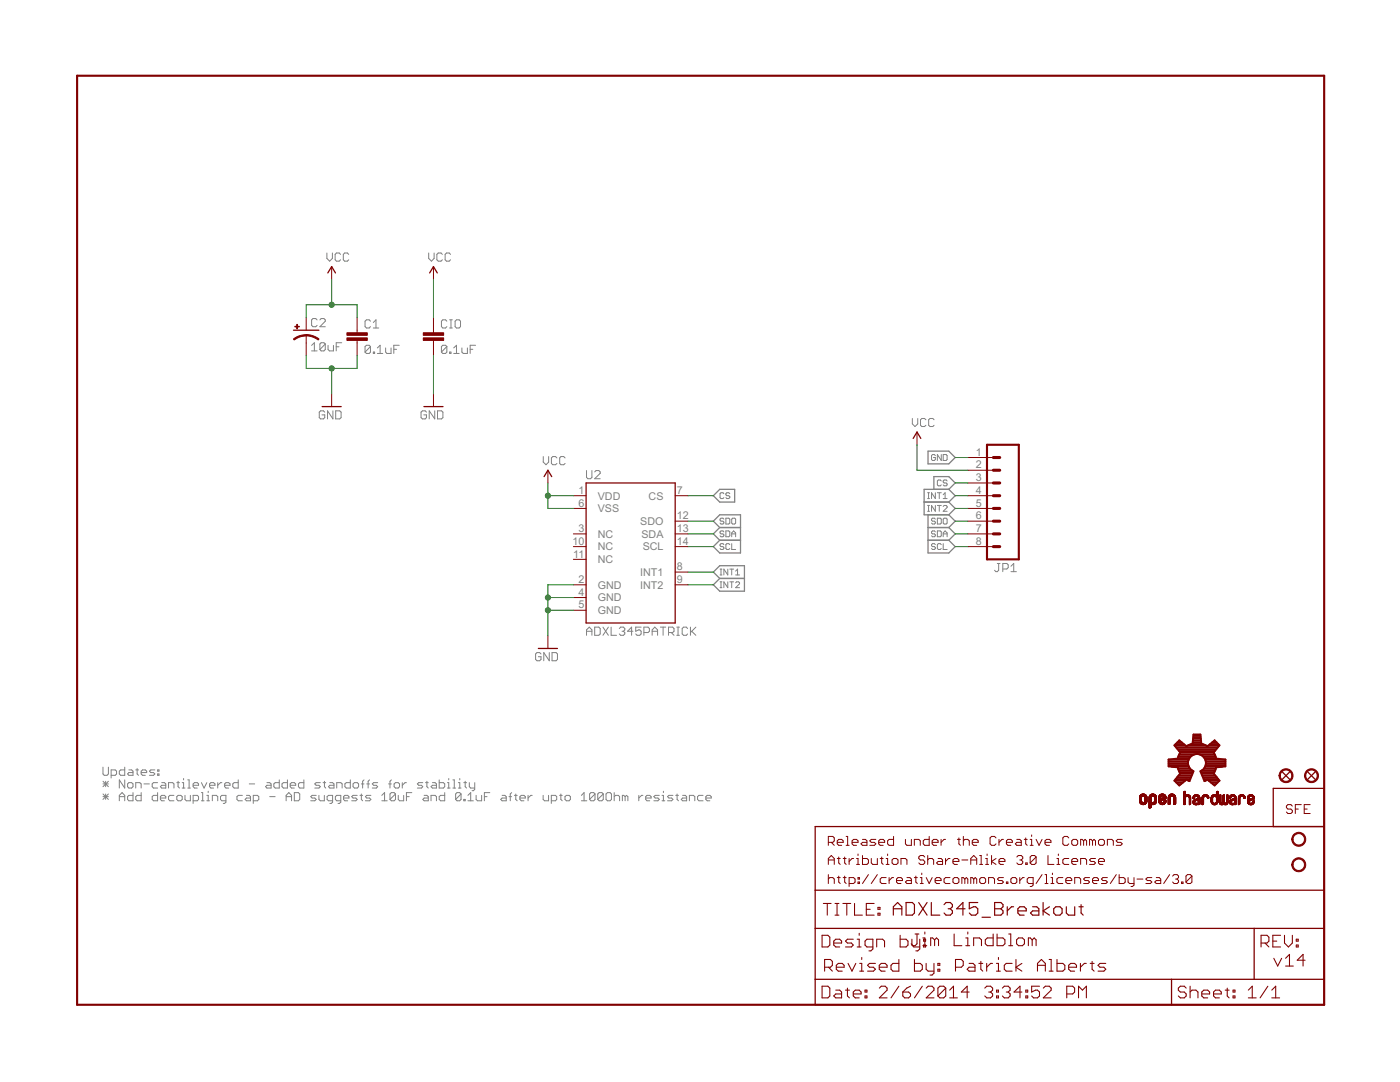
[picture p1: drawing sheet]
<svg xmlns="http://www.w3.org/2000/svg" width="279mm" height="216mm" viewBox="0 0 279 216" stroke-linecap="round" stroke-linejoin="round" font-family="sans-serif">
<defs><g id="words">
<g font-size="2.4" fill="#808080">
<text x="194.7" y="90.9">1</text>
<text x="194.7" y="93.5">2</text>
<text x="115.4" y="98.6">1</text>
<text x="115.4" y="101.1">6</text>
<text x="119.3" y="99.7">VDD</text>
<text x="129.5" y="99.7">CS</text>
<text x="135.1" y="98.6">7</text>
<text x="194.7" y="96">3</text>
<text x="194.7" y="98.6">4</text>
<text x="194.7" y="101.1">5</text>
<text x="115.4" y="106.2">3</text>
<text x="119.3" y="107.3">NC</text>
<text x="119.3" y="102.2">VSS</text>
<text x="127.8" y="104.8">SDO</text>
<text x="128" y="107.3">SDA</text>
<text x="135.1" y="103.6">12</text>
<text x="135.1" y="106.2">13</text>
<text x="194.7" y="103.6">6</text>
<text x="194.7" y="106.2">7</text>
<text x="114.2" y="108.7">10</text>
<text x="114.4" y="111.3">11</text>
<text x="119.3" y="112.4">NC</text>
<text x="119.3" y="109.8">NC</text>
<text x="128.3" y="109.8">SCL</text>
<text x="135.1" y="113.8">8</text>
<text x="135.1" y="108.7">14</text>
<text x="194.7" y="108.7">8</text>
<text x="115.4" y="118.9">4</text>
<text x="115.4" y="116.3">2</text>
<text x="119.3" y="120">GND</text>
<text x="119.3" y="117.4">GND</text>
<text x="127.8" y="114.9">INT1</text>
<text x="127.8" y="117.4">INT2</text>
<text x="135.1" y="116.3">9</text>
<text x="115.4" y="121.4">5</text>
<text x="119.3" y="122.5">GND</text>
</g>
</g></defs>
<g fill="none" stroke="#808080" stroke-width=".2">
<path d="M65.2 50.5v1.1l.6 .5 .5-.5v-1.1M68 50.8l-.3-.3h-.6l-.2 .3v1l.2 .3h.6l.3-.3M69.6 50.8l-.3-.3h-.5l-.3 .3v1l.3 .3h.5l.3-.3M85.6 50.5v1.1l.5 .5 .5-.5v-1.1M88.3 50.8l-.3-.3h-.5l-.3 .3v1l.3 .3h.5l.3-.3M89.9 50.8l-.3-.3h-.5l-.3 .3v1l.3 .3h.5l.3-.3M62.2 68.9l.5-.5v1.6M62.2 70h1.1M63.3 63.8l-.3-.2h-.5l-.3 .2v1.1l.3 .3h.5l.3-.3M63.8 63.8l.3-.2h.5l.3 .2v.3l-1.1 1.1h1.1M64.9 68.6v1.1l-.3 .3h-.5l-.3-.3M64.9 68.6l-.3-.2h-.5l-.3 .2v1.1"/>
<path d="M64.9 68.6l-1.1 1.1M65.5 68.9v.8l.2 .3h.8v-1.1M67.1 69.2h.5M68.2 68.4h-1.1v1.6M73.9 64.1l-.2-.3h-.6l-.2 .3v1.1l.2 .2h.6l.2-.2M73.9 69.2l-.2-.3h-.6l-.2 .3v1.1M73.9 69.2v1.1l-.2 .2h-.6l-.2-.2M73.9 69.2l-1 1.1M74.5 70.3h.3v.2h-.3zM74.5 65.4h1.1M74.5 64.3l.5-.5v1.6M75.3 70.5h1.1"/>
<path d="M75.3 69.4l.6-.5v1.6M77 69.4v.9l.2 .2h.8v-1.1M78.6 69.7h.5M79.7 68.9h-1.1v1.6M89.2 69.2l-.3-.3h-.5l-.3 .3v1.1M89.2 69.2v1.1l-.3 .2h-.5l-.3-.2M89.2 64.1l-.3-.3h-.5l-.3 .3v1.1l.3 .2h.5l.3-.2M89.2 69.2l-1.1 1.1M89.7 70.3h.3v.2h-.3zM89.7 63.8h.6M89.7 65.4h.6M90 63.8v1.6"/>
<path d="M90.6 70.5h1M90.6 69.4l.5-.5v1.6M91.1 63.8h.5l.3 .3v1.1l-.3 .2h-.5l-.3-.2v-1.1zM92.2 69.4v.9l.3 .2h.8v-1.1M93.8 69.7h.6M94.9 68.9h-1.1v1.6M64.8 82.2l-.3-.2h-.5l-.3 .2v1.1l.3 .3h.5l.3-.3v-.5h-.5M66.4 82v1.6l-1-1.6v1.6M67 82h.8l.3 .2v1.1l-.3 .3h-.8zM85.1 82.2l-.2-.2h-.6l-.3 .2v1.1l.3 .3h.6l.2-.3v-.5h-.5M86.8 82v1.6l-1.1-1.6v1.6M87.3 82h.8l.3 .2v1.1l-.3 .3h-.8z"/>
<path d="M108.4 91.1v1.1l.6 .5 .5-.5v-1.1M111.1 91.4l-.2-.3h-.6l-.3 .3v1.1l.3 .2h.6l.2-.2M112.8 91.4l-.3-.3h-.5l-.3 .3v1.1l.3 .2h.5l.3-.2M117.1 93.9v1.3l.2 .3h.6l.2-.3v-1.3M118.7 94.2l.3-.3h.5l.3 .3v.2l-1.1 1.1h1.1M144.5 98.5l-.2-.2h-.4l-.2 .2v.8l.2 .2h.4l.2-.2M145.6 98.5l-.2-.2h-.3l-.2 .2 .2 .4h.3l.2 .2-.2 .4h-.3l-.2-.2M182.1 83.5v1.1l.5 .5 .6-.5v-1.1M184.8 83.8l-.3-.3h-.5l-.3 .3v1.1l.3 .2h.5l.3-.2M185.1 98.3h.4M185.1 99.5h.4M185.3 98.3v1.2"/>
<path d="M186.4 83.8l-.2-.3h-.6l-.3 .3v1.1l.3 .2h.6l.2-.2M186.7 90.9l-.2-.2h-.4l-.2 .2v.8l.2 .2h.4l.2-.2v-.4h-.4M186.7 98.3v1.2l-.8-1.2v1.2M187.1 98.3h.8M187.5 98.3v1.2M187.9 90.7v1.2l-.8-1.2v1.2M187.9 96l-.3-.2h-.3l-.2 .2v.8l.2 .1h.3l.3-.1M188.2 90.7h.6l.2 .2v.8l-.2 .2h-.6zM188.2 99.5h.8M188.2 98.7l.4-.4v1.2M189 96l-.2-.2h-.4l-.2 .2 .2 .4h.4l.2 .2-.2 .3h-.4l-.2-.1M143.7 113.6h.4"/>
<path d="M143.7 117.3h.4M143.7 116.1h.4M143.7 114.7h.4M143.9 113.6v1.1M143.9 116.1v1.2M144.5 103.6l-.2-.2h-.4l-.2 .2 .2 .4h.4l.2 .2-.2 .4h-.4l-.2-.2M144.5 106.1l-.2-.2h-.4l-.2 .2 .2 .4h.4l.2 .2-.2 .4h-.4l-.2-.2M144.5 108.7l-.2-.2h-.4l-.2 .2 .2 .4h.4l.2 .2-.2 .3h-.4l-.2-.1M144.9 103.4h.5l.2 .2v.8l-.2 .2h-.5zM144.9 105.9h.5l.2 .2v.8l-.2 .2h-.5zM145.2 113.6v1.1l-.7-1.1v1.1M145.2 116.1v1.2l-.7-1.2v1.2"/>
<path d="M145.6 113.6h.8M145.6 108.7l-.2-.2h-.3l-.2 .2v.8l.2 .1h.3l.2-.1M145.6 116.1h.8M146 103.6l.2-.2h.4l.2 .2v.8l-.2 .2h-.4l-.2-.2zM146 108.5v1.1h.8M146 107.1v-.8l.4-.4 .4 .4v.8M146 113.6v1.1M146 116.1v1.2M146 106.5h.8M146.8 116.3l.2-.2h.4l.2 .2v.2l-.8 .8h.8M146.8 114.7h.8M146.8 114l.4-.4v1.1"/>
<path d="M185.1 102h.4M185.1 100.9h.4M185.3 100.9v1.1M186.7 103.6l-.2-.2h-.4l-.2 .2 .2 .4h.4l.2 .2-.2 .4h-.4l-.2-.2M186.7 100.9v1.1l-.8-1.1v1.1M186.7 106.1l-.2-.2h-.4l-.2 .2 .2 .4h.4l.2 .2-.2 .4h-.4l-.2-.2M186.7 108.7l-.2-.2h-.4l-.2 .2 .2 .4h.4l.2 .2-.2 .3h-.4l-.2-.1M187.1 103.4h.5l.3 .2v.8l-.3 .2h-.5zM187.1 105.9h.5l.3 .2v.8l-.3 .2h-.5zM187.1 100.9h.8M187.5 100.9v1.1M187.9 108.7l-.3-.2h-.3l-.2 .2v.8l.2 .1h.3l.3-.1"/>
<path d="M188.2 107.1v-.8l.4-.4 .4 .4v.8M188.2 108.5v1.1h.8M188.2 101l.2-.1h.4l.2 .1v.3l-.8 .7h.8M188.2 106.5h.8M188.4 103.4h.4l.2 .2v.8l-.2 .2h-.4l-.2-.2v-.8zM199 112.4h.6M199.3 112.4v1.4l-.3 .3h-.2l-.3-.3M200.1 113.5h.8l.3-.2v-.6l-.3-.3h-.8v1.7M201.8 114.1h1M201.8 113l.5-.6v1.7M108 130.5l-.3-.3h-.5l-.3 .3v1.1l.3 .2h.5l.3-.2v-.6h-.6M109.6 130.2v1.6l-1.1-1.6v1.6"/>
<path d="M110.2 130.2h.8l.3 .3v1.1l-.3 .2h-.8zM117.1 126.8v-1.1l.5-.6 .5 .6v1.1M117.1 126h1M118.7 125.1h.8l.3 .3v1.1l-.3 .3h-.8zM120.3 125.1l1.1 1.7M121.4 125.1l-1.1 1.7M122 125.1v1.7h1M123.6 125.4l.3-.3h.5l.3 .3v.3l-.3 .3M124.1 126h.3M124.4 126l.3 .2v.3l-.3 .3h-.5l-.3-.3M126.3 126h-1.1l.8-.9v1.7M128 125.1h-1.1v.9l.5-.3h.3l.3 .3v.5l-.3 .3h-.6l-.2-.3"/>
<path d="M128.5 126.2h.8l.3-.2v-.6l-.3-.3h-.8v1.7M130.2 126h1M130.2 126.8v-1.1l.5-.6 .5 .6v1.1M131.8 125.1h1.1M132.3 125.1v1.7M133.4 126.2h.8l.3-.2v-.6l-.3-.3h-.8v1.7M134 126.2l.5 .6M135.1 126.8h.5M135.1 125.1h.5M135.3 125.1v1.7M137.2 125.4l-.2-.3h-.6l-.3 .3v1.1l.3 .3h.6l.2-.3M137.8 125.1v1.7"/>
<path d="M138 126l.9 .8M138.9 125.1l-1.1 1.1M20.6 153.1v1.3l.2 .3h.6l.2-.3v-1.3M20.6 155.9l1 1.1M20.6 156.4h1M20.6 158.4l1 1.1M20.6 159h1M21.1 155.9v1.1M21.1 158.4v1.1M21.6 155.9l-1 1.1M21.6 158.4l-1 1.1M22.2 154.7h.8l.3-.3v-.5l-.3-.3h-.8v1.6"/>
<path d="M23.8 159.8v-1.1l.6-.5 .5 .5v1.1M23.8 159h1.1M24.9 153.1v1.6h-.8l-.3-.3v-.5l.3-.3h.8M24.9 155.6v1.6l-1.1-1.6v1.6M25.5 156.4l.2-.2h.6l.2 .2v.6l-.2 .2h-.6l-.2-.2zM25.7 153.6h.6l.2 .3v.8h-.8l-.2-.3 .2-.2h.8M26.5 158.2v1.6h-.8l-.2-.3v-.5l.2-.3h.8M27.1 153.6h.5M27.1 157.2v-1h.8l.3 .2v.8M27.4 153.4v1l.2 .3M28.2 154.2h1.1v-.3l-.3-.3h-.6l-.2 .3v.5l.2 .3h.6M28.2 158.2v1.6h-.8l-.3-.3v-.5l.3-.3h.8"/>
<path d="M28.7 156.4h1.1M30.9 153.6h-.8l-.3 .3 .3 .3h.5l.3 .2-.3 .3h-.8M31.5 154.4h.2v.3h-.2zM31.5 153.6h.2v.3h-.2zM31.5 158.2v1.6h-.9l-.2-.3v-.5l.2-.3h.9M31.5 156.2h-.9l-.2 .2v.6l.2 .2h.9M32 159.2h1.1v-.2l-.3-.3h-.5l-.3 .3v.5l.3 .3h.5M32.3 156.2h.5l.3 .2v.8h-.8l-.3-.2 .3-.3h.8M33.6 157.2v-1h.9l.2 .2v.8M34.7 158.7h-.8l-.3 .3v.5l.3 .3h.8M35.3 156.2h.5M35.3 159l.2-.3h.6l.3 .3v.5l-.3 .3h-.6l-.2-.3z"/>
<path d="M35.5 155.9v1.1l.3 .2M36.4 157.2h.5M36.4 156.2h.2v1M36.6 155.3v.3M36.9 158.7v.8l.3 .3h.8v-1.1M37.5 157.2h.5M37.5 155.6h.2v1.6M38.5 156.7h1.1v-.3l-.2-.2h-.6l-.3 .2v.6l.3 .2h.6M38.5 159.8h.9l.2-.3v-.5l-.2-.3h-.9v1.6M40.2 156.2l.5 1 .6-1M40.2 159.8h.5M40.2 158.2h.2v1.6"/>
<path d="M41.3 159.8h.5M41.3 158.7h.3v1.1M41.6 157.9v.3M41.8 156.7h1.1v-.3l-.3-.2h-.5l-.3 .2v.6l.3 .2h.5M42.4 159.8v-1.1h.8l.3 .3v.8M43.5 156.2v1M44.3 156.2h-.3l-.5 .5M44.8 156.7h1.1v-.3l-.3-.2h-.5l-.3 .2v.6l.3 .2h.5M45.1 159.8h-.8l-.3-.3v-.5l.3-.3h.8v1.4l-.3 .2h-.2M47.5 155.6v1.6h-.8l-.2-.2v-.6l.2-.2h.8M48.4 158.7h-.8l-.3 .3v.5l.3 .3h.8M49.2 158.7h.5l.3 .3v.8h-.8l-.3-.3 .3-.3h.8"/>
<path d="M49.7 156.4h1.1M50.5 159.8h.9l.2-.3v-.5l-.2-.3h-.9v1.6M53.3 156.2h.5l.3 .2v.8h-.8l-.3-.2 .3-.3h.8M53.8 159h1.1M55.7 155.6v1.6h-.8l-.2-.2v-.6l.2-.2h.8M57.1 159h1.1M57.1 159.8v-1.1l.5-.5 .6 .5v1.1M57.4 155.6v1.6h-.8l-.3-.2v-.6l.3-.2h.8M57.9 156.7h1.1v-.3l-.3-.2h-.5l-.3 .2v.6l.3 .2h.5M58.7 158.2h.8l.3 .2v1.1l-.3 .3h-.8zM60.6 155.6v1.6h-.8l-.2-.2v-.6l.2-.2h.8M63.1 158.7h-.8l-.3 .3 .3 .2h.5l.3 .3-.3 .3h-.8"/>
<path d="M63.6 158.7v.8l.3 .3h.8v-1.1M63.9 156.2h-.8l-.3 .2 .3 .3h.5l.3 .3-.3 .2h-.8M64.5 156.2h.5M64.7 155.9v1.1l.3 .2M65.8 156.2h.6l.3 .2v.8h-.9l-.2-.2 .2-.3h.9M66.4 159.8h-.8l-.3-.3v-.5l.3-.3h.8v1.4l-.3 .2h-.3M67.2 157.2v-1h.8l.3 .2v.8M68 159.8h-.8l-.3-.3v-.5l.3-.3h.8v1.4l-.3 .2h-.2M68.6 159.2h1v-.2l-.2-.3h-.6l-.2 .3v.5l.2 .3h.6M69.9 155.6v1.6h-.8l-.3-.2v-.6l.3-.2h.8M70.5 156.4l.2-.2h.6l.3 .2v.6l-.3 .2h-.6l-.2-.2zM71.3 158.7h-.8l-.3 .3 .3 .2h.5l.3 .3-.3 .3h-.8"/>
<path d="M71.8 158.7h.6M72.1 156.4h.5M72.1 158.4v1.1l.3 .3M72.6 155.6l-.2 .3v1.3M73.2 156.4h.5M73.7 155.6l-.2 .3v1.3M74 158.7h-.8l-.3 .3 .3 .2h.5l.3 .3-.3 .3h-.8M75.4 156.2h-.8l-.3 .2 .3 .3h.5l.3 .3-.3 .2h-.8M76.2 159.8h1.1M76.2 158.7l.6-.5v1.6M77.6 156.4h.5M78.1 155.6l-.3 .3v1.3"/>
<path d="M78.7 156.4l.2-.2h.6l.2 .2v.6l-.2 .2h-.6l-.2-.2zM78.9 158.4l-.2-.2h-.6l-.3 .2v1.1M78.9 158.4v1.1l-.2 .3h-.6l-.3-.3M78.9 158.4l-1.1 1.1M79.5 158.7v.8l.2 .3h.9v-1.1M80.3 156.2v1M81.1 156.2h-.3l-.5 .5M81.1 159h.6M82.2 158.2h-1.1v1.6M84.4 156.2h-.8l-.3 .2 .3 .3h.5l.3 .3-.3 .2h-.8M84.6 158.7h.6l.3 .3v.8h-.9l-.2-.3 .2-.3h.9M84.9 156.2h.6"/>
<path d="M85.2 155.9v1.1l.3 .2M86 159.8v-1.1h.8l.3 .3v.8M86.3 156.2h.5l.3 .2v.8h-.8l-.3-.2 .3-.3h.8M87.7 155.6v1.6h.8l.3-.2v-.6l-.3-.2h-.8M88.8 158.2v1.6h-.9l-.2-.3v-.5l.2-.3h.9M89.3 157.2h.5M89.3 156.2h.3v1M89.6 155.3v.3M90.4 157.2h.5M90.4 155.6h.3v1.6M91.5 157.2h.5M91.5 156.2h.3v1"/>
<path d="M91.8 155.3v.3M92 158.4v1.1l-.3 .3h-.5l-.3-.3M92 158.4l-.3-.2h-.5l-.3 .2v1.1M92 158.4l-1.1 1.1M92.6 156.2h.5M92.6 159.5h.2v.3h-.2zM92.8 155.9v1.1l.3 .2M93.4 159.8h1.1M93.4 158.7l.5-.5v1.6M93.7 156.2v.8l.2 .2h.8M94.7 156.2v1.3l-.2 .3h-.3M95 158.7v.8l.3 .3h.8v-1.1"/>
<path d="M96.7 159h.5M97.7 158.2h-1v1.6M100.2 158.7h.6l.2 .3v.8h-.8l-.3-.3 .3-.3h.8M101.6 159h.5M102.1 158.2l-.3 .2v1.4M102.7 158.7h.5M102.9 158.4v1.1l.3 .3M103.8 159.2h1v-.2l-.2-.3h-.6l-.2 .3v.5l.2 .3h.6M105.4 158.7v1.1M106.2 158.7h-.3l-.5 .5M108.4 158.7v.8l.3 .3h.8v-1.1M110 159.8h.8l.3-.3v-.5l-.3-.3h-.8v1.6"/>
<path d="M111.7 158.7h.5M111.9 158.4v1.1l.3 .3M112.8 159l.2-.3h.6l.2 .3v.5l-.2 .3h-.6l-.2-.3zM116 159.8h1.1M116 158.7l.6-.5v1.6M118.7 158.4v1.1l-.2 .3h-.6l-.2-.3M118.7 158.4l-.2-.2h-.6l-.2 .2v1.1M118.7 158.4l-1 1.1M120.4 158.4v1.1l-.3 .3h-.5l-.3-.3M120.4 158.4l-.3-.2h-.5l-.3 .2v1.1M120.4 158.4l-1.1 1.1M120.9 158.4l.3-.2h.6l.2 .2v1.1l-.2 .3h-.6l-.3-.3z"/>
<path d="M122.6 159l.3-.3h.5l.3 .3v.8M122.6 158.2v1.6M124.8 159l-.3-.3h-.3v1.1M124.8 159v.8M124.8 159l.2-.3 .3 .3v.8M127.5 158.7v1.1M128.3 158.7h-.3l-.5 .5M128.9 159.2h1v-.2l-.2-.3h-.6l-.2 .3v.5l.2 .3h.6M131.6 158.7h-.8l-.3 .3 .3 .2h.5l.3 .3-.3 .3h-.8M132.1 159.8h.6M132.1 158.7h.3v1.1M132.4 157.9v.3"/>
<path d="M134.3 158.7h-.8l-.3 .3 .3 .2h.5l.3 .3-.3 .3h-.8M134.9 158.7h.5M135.1 158.4v1.1l.3 .3M136.2 158.7h.6l.2 .3v.8h-.8l-.2-.3 .2-.3h.8M137.6 159.8v-1.1h.8l.3 .3v.8M140.3 158.7h-.8l-.3 .3v.5l.3 .3h.8M140.9 159.2h1v-.2l-.2-.3h-.6l-.2 .3v.5l.2 .3h.6"/>
</g>
<g fill="none" stroke="#808080" stroke-width=".25">
<path d="M142.4 98.9l1.2-1.3h3v2.6h-3zM185.2 90h4.2l1.2 1.3-1.2 1.3h-4.2zM186.4 97.6v-2.5h3l1.2 1.3-1.2 1.2M189.4 97.6h-5v5.1h5M189.4 97.6l1.2 1.3-1.2 1.3M142.4 114.2l1.2-1.3h5v5.1h-5l-1.2-1.3 1.2-1.3zM143.6 105.3l-1.2-1.3 1.2-1.3h4.2v7.6h-4.2l-1.2-1.2 1.2-1.3M143.6 107.8h4.2M143.6 105.3l-1.2 1.2 1.2 1.3M143.6 105.3h4.2M143.6 115.4h5M184.4 100.2h5"/>
<path d="M185.2 102.7v7.6h4.2l1.2-1.2-1.2-1.3M185.2 107.8h4.2M185.2 105.3h4.2M189.4 105.3l1.2 1.2-1.2 1.3M189.4 102.7l1.2 1.3-1.2 1.3M189.4 100.2l1.2 1.3-1.2 1.2"/>
</g>
<g fill="none" stroke="#800000" stroke-width=".21">
<path d="M164.1 186.6h1.1l.4 .4v1.6l-.4 .4h-1.1zM164.1 196.8h1.1l.4 .4v1.5l-.4 .4h-1.1zM164.3 180.3h1.6M164.6 193h1.1l.4-.4v-.8l-.4-.3h-1.1v2.3M165.1 180.3v2.3M165.4 193l.7 .8M166.4 188.2h1.6v-.4l-.4-.4h-.8l-.4 .4v.8l.4 .4h.8M166.6 180.3h.8M166.6 182.6h.8M166.8 197.6h.8l.4 .4v1.1h-1.2l-.4-.4 .4-.4h1.2M166.9 193h1.6v-.4l-.4-.4h-.8l-.4 .4v.8l.4 .4h.8M167 180.3v2.3"/>
<path d="M168.2 180.3h1.6M168.7 197.6h.8M169 180.3v2.3M169.1 197.2v1.5l.4 .4M169.2 192.2l.8 1.6 .8-1.6M170.3 198.3h1.6v-.3l-.4-.4h-.8l-.4 .4v.7l.4 .4h.8M170.3 187.4h-1.2l-.4 .4 .4 .4h.8l.4 .4-.4 .4h-1.2M170.5 180.3v2.3h1.6M171.1 189h.8M171.1 187.4h.4v1.6M171.5 186.2v.4M171.6 193.8h.8"/>
<path d="M171.6 192.2h.4v1.6M172 191.1v.4M172.6 198.7h.4v.4h-.4zM172.6 197.6h.4v.4h-.4zM172.9 181.4h.8M174.2 189h-1.2l-.4-.4v-.8l.4-.4h1.2v2l-.4 .3h-.4M174.5 180.3h-1.6v2.3h1.6M174.7 192.2h-1.2l-.4 .4 .4 .4h.8l.4 .4-.4 .4h-1.2M175 189v-1.6h1.1l.4 .4v1.2M175.2 182.2h.4v.4h-.4zM175.2 181.1h.4v.3h-.4zM175.5 193h1.5v-.4l-.3-.4h-.8l-.4 .4v.8l.4 .4h.8"/>
<path d="M175.5 197.2l.4-.4h.8l.3 .4v.4l-1.5 1.5h1.5M179.4 191.5v2.3h-1.2l-.4-.4v-.8l.4-.4h1.2M179.4 196.8l-1.6 2.3M179.6 186.6v2.4h1.2l.4-.4v-.8l-.4-.4h-1.2M180.2 198h1.1l.4 .3v.4l-.4 .4h-.7l-.4-.4zM181.7 196.8l-.7 .4-.8 .8M182 187.4v1.2l.4 .4h1.2M182.5 191.5v2.3h1.2l.4-.4v-.8l-.4-.4h-1.2M182.6 186.4h.8M183 186.4v1.9l-.4 .4h-.4l-.4-.4M183.6 187.4v2l-.4 .3h-.4M184.1 196.8l-1.6 2.3"/>
<path d="M184.2 188.7h.8M184.2 187.2h.4v1.5M184.3 188.6h.4v.4h-.4zM184.3 187.4h.4v.4h-.4zM184.6 186v.4M184.8 192.2v1.2l.4 .4h1.2M184.8 197.2l.4-.4h.8l.4 .4v.4l-1.6 1.5h1.6M186.4 192.2v2l-.4 .4h-.4M186.5 187.5l-.4-.3h-.4v1.5M186.5 187.5v1.2M186.5 187.5l.4-.3 .4 .3v1.2M187.2 193.4h.4v.4h-.4z"/>
<path d="M187.2 192.2h.4v.4h-.4zM188.7 197.2l-.4-.4h-.7l-.4 .4v1.5M188.7 197.2v1.5l-.4 .4h-.7l-.4-.4M188.7 197.2l-1.5 1.5M189.5 199.1h1.6M189.5 197.6l.8-.8v2.3M190.4 186.4v2.3h1.6M190.7 193h1.2l.3-.4v-.8l-.3-.3h-1.2v2.3M192.7 188.7h.8M192.7 187.2h.4v1.5M193.1 186v.4M193.4 192.2h.8l.4 .4v1.2h-1.2l-.4-.4 .4-.4h1.2"/>
<path d="M193.4 198h-1.5l1.1-1.2v2.3M194.3 188.7v-1.5h1.2l.4 .3v1.2M195.3 192.2h.8M195.7 191.8v1.6l.4 .4M196.5 197.2l.4-.4h.8l.4 .4v.4l-.4 .4M196.9 192.2v1.6M197.3 198h.4M197.7 198l.4 .3v.4l-.4 .4h-.8l-.4-.4M198.1 192.2h-.4l-.8 .8M198.2 186.4v2.3h-1.2l-.4-.4v-.8l.4-.3h1.2M198.9 193.8h.7M198.9 192.2h.4v1.6"/>
<path d="M198.9 197.6h.4v.4h-.4zM198.9 198.7h.4v.4h-.4zM199 186.4v2.3h1.2l.4-.4v-.8l-.4-.3h-1.2M199.3 191.1v.4M200 197.2l.4-.4h.8l.4 .4v.4l-.4 .4M200.8 198h.4M201.2 198l.4 .3v.4l-.4 .4h-.8l-.4-.4M201.3 188.7h.8M201.3 186.4h.4v2.3M202 192.2h-1.2l-.4 .4v.8l.4 .4h1.2M202.8 191.5v2.3M202.9 187.5l.4-.3h.7l.4 .3v.8l-.4 .4h-.7l-.4-.4z"/>
<path d="M203.9 192.2l-1.1 .8 1.1 .8M203.9 198h-1.5l1.2-1.2v2.3M204.7 198.7h.4v.4h-.4zM204.7 197.6h.4v.4h-.4zM206 187.5l-.4-.3h-.4v1.5M206 187.5v1.2M206 187.5l.4-.3 .4 .3v1.2M207.1 192.6h1.5M207.1 193.8v-1.6l.7-.7 .8 .7v1.6M207.5 196.8h-1.6v1.2l.8-.4h.4l.4 .4v.7l-.4 .4h-.8l-.4-.4M208.2 197.2l.4-.4h.8l.4 .4v.4l-1.6 1.5h1.6M209.4 191.5h.4v2.3"/>
<path d="M209.4 193.8h.8M210.9 191.5v2.3h1.2l.4-.4v-.8l-.4-.4h-1.2M212.9 198.3h1.2l.4-.3v-.8l-.4-.4h-1.2v2.3M213.3 193h1.5v-.4l-.3-.4h-.8l-.4 .4v.8l.4 .4h.8M215.2 199.1v-2.3l.8 .8 .8-.8v2.3M215.6 192.2v1.6M216.8 192.2h-.4l-.8 .8M217.6 192.2h.8M218 191.8v1.6l.4 .4M220.7 192.2h-1.2l-.4 .4 .4 .4h.8l.4 .4-.4 .4h-1.2M236.7 197.2l-.4-.4h-.7l-.4 .4v.4l.4 .4h.7l.4 .3v.4l-.4 .4h-.7l-.4-.4M237.5 198l.4-.4h.8l.4 .4v1.1"/>
<path d="M237.5 196.8v2.3M239.8 198.3h1.6v-.3l-.4-.4h-.8l-.4 .4v.7l.4 .4h.8M242.2 198.3h1.5v-.3l-.3-.4h-.8l-.4 .4v.7l.4 .4h.8M244.5 197.6h.8M244.9 197.2v1.5l.4 .4M246.1 198.7h.4v.4h-.4zM246.1 197.6h.4v.4h-.4zM249.1 199.1h1.6M249.1 197.6l.8-.8v2.3M251.7 188.2h1.2l.3-.4v-.8l-.3-.4h-1.2v2.4M252.5 188.2l.7 .8M253 196.8l-1.5 2.3"/>
<path d="M253.8 199.1h1.6M253.8 197.6l.8-.8v2.3M254 187.8h.8M254.2 191.2l.8 1.6 .8-1.6M255.6 186.6h-1.6v2.4h1.6M256.3 186.6v1.6l.8 .8 .8-.8v-1.6M256.6 191.2l.7-.8v2.4M256.6 192.8h1.5M258.7 188.6h.4v.4h-.4zM258.7 187.4h.4v.4h-.4zM260.5 191.6h-1.6l1.2-1.2v2.4"/>
</g>
<g fill="none" stroke="#800000" stroke-width=".25">
<path d="M65.4 54.5l.8-1.3 .8 1.3M85.7 54.5l.8-1.3 .8 1.3M58.6 65.9h5M64.3 81.1h3.8M84.6 81.1h3.8M108.6 95.1l.7-1.3 .8 1.3M117 96.4h17.7v27.9h-17.7zM182.2 87.5l.8-1.3 .8 1.3M107.4 129.4h3.9M255.9 154l1.5 1.5M257.4 154l-1.5 1.5M261 154l1.5 1.5"/>
<path d="M262.5 154l-1.5 1.5M162.7 177.6h101.6M254.1 164.9v-7.6h10.2v43.2h-101.6v-35.6h101.6M162.7 185.3h101.6M162.7 195.4h101.6M233.8 195.4v5.1M250.3 185.3v10.1"/>
</g>
<g fill="none" stroke="#800000" stroke-width=".2">
<path d="M66.2 53.2v2.5M86.5 53.2v2.5M61.1 63.4v2.5M61.1 66.9v4.1M66.2 78.6v2.5M71.3 63.4v3M71.3 67.9v3.1M86.5 63.4v3M86.5 67.9v3.1M86.5 78.6v2.5M109.3 93.8v2.6M114.4 98.9h2.6"/>
<path d="M134.7 98.9h2.6M183 86.2v2.6M193.2 91.3h5M193.2 93.8h5M193.2 96.4h5M193.2 98.9h5M114.4 101.5h2.6M114.4 106.5h2.6M114.4 109.1h2.6M114.4 111.6h2.6M114.4 119.2h2.6M114.4 116.7h2.6"/>
<path d="M134.7 104h2.6M134.7 106.5h2.6M134.7 109.1h2.6M134.7 114.2h2.6M134.7 116.7h2.6M193.2 101.5h5M193.2 104h5M193.2 106.5h5M193.2 109.1h5M109.3 126.9v2.5M114.4 121.8h2.6M227.4 159.9h.4"/>
<path d="M227.4 159.8h.4M227.4 159.7h.4M227.4 159.6h.4M227.4 159.5h.4M227.4 159.4h.4M227.4 159.3h.4M227.4 159.2h.4M227.4 160h.5M227.4 159.9l.5 .1M227.4 159h.4M227.5 158.8h1.3M227.5 158.7h1.3"/>
<path d="M227.5 158.7h1.2M227.6 158.7h1.1M227.6 158.6h1.1M227.7 158.6h.9M227.8 158.5h.7M227.8 159.1h-.4M227.9 159h-.5M227.9 158.9l-.5 .1M227.9 158.5h.5M227.9 158.9h-.4M228 158.4h.3M228 158.8l-.5 .1"/>
<path d="M228.3 158.8l.5 .1M228.4 158.9h.5M228.5 160h.4M228.5 159h.4M228.5 159.9h.4M228.5 159.8h.4M228.5 159.7h.4M228.5 159.6h.4M228.5 159.5h.4M228.5 159.4h.4M228.5 159.3h.4M228.5 159.2h.4"/>
<path d="M228.5 159.1h.4M229.3 160h.5M229.3 159.9l.5 .1M229.3 159.9h.4M229.3 159.8h.4M229.3 159.7h.4M229.3 159.6h.4M229.3 159.5h.4M229.3 159.4h.4M229.3 159.3h.4M229.3 159.2h.4M229.3 159.1h.4"/>
<path d="M229.3 159h.4M229.4 158.7h1.3M229.5 158.7h1.2M229.5 158.7h1.1M229.6 158.6h1M229.6 158.6h.9M229.7 158.5h.7M229.8 159h-.5M229.8 158.9l-.5 .1M229.8 158.5h.5M229.8 158.9h-.4M229.9 158.4h.3"/>
<path d="M229.9 158.8l-.5 .1M230.2 158.8h.5M230.3 158.9h.5M230.3 158.9l.5 .1M230.4 159h.4M230.4 159.9h.4M230.4 159.1h.4M230.4 159.8h.4M230.4 159.7h.4M230.4 159.6h.4M230.4 159.5h.4M230.4 159.4h.4"/>
<path d="M230.4 159.3h.4M230.4 159.2h.4M230.7 158.8h-1.3M230.8 160h-.4M231.2 159.9h.5M231.2 159.9h.4M231.2 159.3l.4 .1M231.2 159.3h.4M231.2 159.2h.4M231.2 159h.5M231.3 160h.4M231.4 158.7h1.2"/>
<path d="M231.4 158.7h1.1M231.5 158.6h1M231.5 158.6h.9M231.6 158.5h.7M231.6 159.1h-.4M231.7 159.9h-.5M231.7 158.5h.5M231.7 159.4h1M231.7 158.9l-.4 .1M231.8 159.8h-.6M231.8 158.9h-.5M231.8 159.3h.9"/>
<path d="M231.8 158.4h.3M231.9 158.8l-.6 .1M231.9 159.7l-.7 .1M231.9 159.3h.8M231.9 159.7h-.7M232.1 158.8l.6 .1M232.1 159.2h.6M232.1 159.6l-.9 .1M232.2 159.6h-1M232.2 158.9h.5M232.3 160h.4M232.3 159.1h.4"/>
<path d="M232.3 159h.4M232.3 159.9h.4M232.3 159.8h.4M232.3 159.5l-1.1 .1M232.4 159.7h.3M232.5 159.5h-1.3M232.5 159.7h.2M232.5 159.4l-1.3 .1M232.6 158.8h-1.3M232.7 159.4h-1.5M233.2 160h.3M233.2 159.9h.3"/>
<path d="M233.2 159.8h.3M233.2 159.7h.3M233.2 159.6h.3M233.2 159.5h.3M233.2 159.4h.3M233.2 159.3h.3M233.2 159.2h.3M233.2 159.1h.3M233.2 159h.4M233.2 158.8h1.3M233.3 158.7h1.2M233.3 158.7h1.1"/>
<path d="M233.4 158.6h1M233.4 158.6h.9M233.5 158.5h.8M233.6 159h-.4M233.6 158.9l-.4 .1M233.6 158.5h.5M233.7 158.9h-.5M233.7 158.4h.3M233.8 158.8l-.6 .1M234 158.8l.6 .1M234.1 158.9h.5M234.1 158.9l.5 .1"/>
<path d="M234.2 159h.4M234.2 160h.4M234.2 159.9h.4M234.2 159.8h.4M234.2 159.7h.4M234.2 159.6h.4M234.2 159.5h.4M234.2 159.4h.4M234.2 159.3h.4M234.2 159.2h.4M234.2 159.1h.4M236.3 158.1h.3"/>
<path d="M236.3 160h.3M236.3 159.9h.3M236.3 159.8h.3M236.3 159.7h.3M236.3 159.6h.3M236.3 159.5h.3M236.3 159.4h.3M236.3 159.3h.3M236.3 159.2h.3M236.3 159.1h.3M236.3 159h.3M236.3 158.9h1.2"/>
<path d="M236.3 158.8h1.2M236.3 158.7l1.1 .1M236.3 158.7h1.1M236.3 158.6l1 .1M236.3 158.6h.3M236.3 158.5h.3M236.3 158.4h.3M236.3 158.3h.3M236.3 158.2h.3M236.3 158h.3M236.4 157.9h.2M236.6 159.2h-.3"/>
<path d="M236.7 158.6h.5M236.7 158.9l-.4 .1M236.8 158.9h-.5M236.8 158.6h.3M237.1 158.9h.5M237.2 158.9l.4 .1M237.3 159h.3M237.3 159l.3 .1M237.3 159.1h.3M237.3 159.2h.3M237.4 160h.2M237.4 159.9h.2"/>
<path d="M237.4 159.8h.2M237.4 159.7h.2M237.4 159.6h.2M237.4 159.5h.2M237.4 159.4h.2M237.4 159.3h.2M238.1 159.2h.3M238.1 159.9h.4M238.1 159h.3M238.1 159h.4M238.2 158.9h1.2M238.2 159.3l-.1 .1"/>
<path d="M238.3 158.8h1M238.3 158.7l1 .1M238.3 158.7h.9M238.3 159.3h-.2M238.4 160h-.3M238.4 159.2h-.3M238.4 158.7h.7M238.4 159.6h1.1M238.4 159.9l-.3 .1M238.4 159.1h-.3M238.5 158.6h.6M238.5 159.9h-.4"/>
<path d="M238.5 159.5h1M238.5 158.9l-.4 .1M238.6 158.9h-.4M238.6 158.6h.4M238.6 159.8h-.5M238.7 159.5h.8M238.7 159.4h.8M238.8 159.7l-.7 .1M238.9 159.7h-.7M238.9 159.4h.6M238.9 158.9h.5M239 158.9l.4 .1"/>
<path d="M239 159.6l-.8 .1M239 159.3h.5M239.1 159h.3M239.1 159.3h.4M239.1 159.6h.4M239.1 159.1h.3M239.1 160h.4M239.1 159.9h.4M239.1 159.8h.4M239.1 159.7h.4M239.1 159.2h.4M239.5 159.6h-1.2"/>
<path d="M239.9 160h.3M239.9 159.9h.3M239.9 159.8h.3M239.9 159.7h.3M239.9 159.6h.3M239.9 159.5h.3M239.9 159.4h.3M239.9 159.3h.3M239.9 159.2h.3M239.9 159h.3M240 158.8h1.1M240.1 158.8h1"/>
<path d="M240.1 158.7h.9M240.2 158.7h.8M240.2 159.1h-.3M240.3 159h-.4M240.3 158.6h.6M240.3 158.9l-.4 .1M240.4 158.9h-.4M240.4 158.6h.3M240.7 158.9h.5M240.8 158.9l.4 .1M240.9 159h.3M240.9 159.1h.3"/>
<path d="M241 159.2h.3M241 159.3h.2M241.2 158.9h-1.2M241.2 159.2l-.2 .1M241.7 159.9h.3M241.7 159.8h.3M241.7 159.7h.3M241.7 159.6h.3M241.7 159.5h.3M241.7 159.4h.3M241.7 159.3h.3M241.7 159.2h.3"/>
<path d="M241.7 160h.3M241.9 158.8h1.2M241.9 158.7h1.2M242 158.7h1.1M242 159.1h-.3M242.1 159l-.4 .1M242.1 159h-.4M242.1 158.6h.6M242.2 158.9l-.5 .1M242.2 158.6h.4M242.2 158.9h-.4M242.6 158.9h.5"/>
<path d="M242.7 159h.4M242.8 160h.3M242.8 159.9h.3M242.8 159.8h.3M242.8 159.7h.3M242.8 159.6h.3M242.8 159.5h.3M242.8 159.4h.3M242.8 159.3h.3M242.8 159.2h.3M242.8 159.1h.3M242.8 158.6h.3"/>
<path d="M242.8 158.5h.3M242.8 158.4h.3M242.8 158.3h.3M242.8 158.2h.3M242.8 158.1h.3M242.8 158h.3M242.9 157.9h.2M243.1 158.8l-1.3 .1M243.4 160h.2M243.4 159.9h.2M243.4 159.8h.2M243.4 159.7h.2"/>
<path d="M243.4 159.6h.2M243.4 159.5h.2M243.4 159.4h.2M243.4 159.3h.2M243.4 159.2h.2M243.4 159.1h.2M243.4 159h.2M243.4 158.9h.2M243.4 158.8h.2M243.4 158.7h.2M243.5 158.6h.1M244 160h.3"/>
<path d="M244 159.9h.3M244 159.8h.3M244 159.7h.3M244 159.6h.3M244.1 160h.2M244.1 159.6h.2M244.1 159.5h.2M244.1 159.4h.2M244.1 159.3h.2M244.1 159.2h.2M244.1 159.1h.2M244.1 159h.2"/>
<path d="M244.1 158.9h.2M244.1 158.8h.2M244.1 158.7h.2M244.2 158.6h.1M244.8 160h.2M244.8 159.9h.2M244.8 159.8h.2M244.8 159.7h.2M244.8 159.6h.2M244.8 159.5h.2M244.8 159.4h.2M244.8 159.3h.2"/>
<path d="M244.8 159.2h.2M244.8 159.1h.2M244.8 159h.2M244.8 158.9h.2M244.8 158.8h.2M244.8 158.7h.2M244.9 158.6h.1M245.3 160h.3M245.3 159.2h.3M245.4 158.9h1.2M245.5 159.3l-.2 .1M245.5 158.8h1"/>
<path d="M245.6 159.3h-.3M245.6 158.7h.9M245.6 159.2l-.3 .1M245.6 159.2h-.3M245.7 159.9l-.4 .1M245.7 159.6h1M245.7 159.1h-.4M245.7 158.7h.7M245.7 159l-.3 .1M245.7 159.9h-.4M245.7 159h-.3M245.7 158.6h.6"/>
<path d="M245.8 159.5h.9M245.8 158.9l-.4 .1M245.8 158.6h.4M245.9 158.9h-.5M245.9 159.8h-.5M245.9 159.5h.8M246 159.4h.7M246 159.7l-.6 .1M246.1 159.7h-.7M246.1 159.4h.6M246.2 158.9h.4M246.3 159.3h.4"/>
<path d="M246.3 158.9l.4 .1M246.3 159.6l-.8 .1M246.3 159h.4M246.4 159.3h.3M246.4 159.1h.3M246.4 159.6h.3M246.4 159.2h.3M246.4 160h.3M246.4 159.9h.3M246.4 159.8h.3M246.4 159.7h.3M246.7 159.6h-1.1"/>
<path d="M247.1 160h.3M247.1 159.9h.3M247.1 159.8h.3M247.1 159.7h.3M247.1 159.6h.3M247.1 159.5h.3M247.1 159.4h.3M247.1 159.3h.3M247.1 159.2h.3M247.2 159h.3M247.3 158.8h1M247.3 158.7l1 .1"/>
<path d="M247.4 158.7h.9M247.4 158.7h.8M247.5 159.1h-.3M247.5 159l-.3 .1M247.5 158.6h.6M247.6 158.9l-.4 .1M247.6 158.6h.4M247.6 158.9h-.4M248 158.9h.4M248.1 158.9l.4 .1M248.1 159h.4M248.2 159h.3"/>
<path d="M248.2 159.2h.3M248.2 159.1h.3M248.4 158.9h-1.2M248.4 159.3h-.2M248.5 159.2l-.3 .1M249 160h.3M249 159.9h.3M249 159.5h1.1M249 159.5h.3M249 159.4h.3M249 159.3h.3M249 159.2h.3"/>
<path d="M249 159.1h.3M249 158.9h1.2M249.1 158.8h1.1M249.2 158.7h.9M249.3 158.7h.7M249.3 159l-.3 .1M249.3 159.9h-.3M249.3 159h-.3M249.3 158.6h.6M249.4 158.9l-.4 .1M249.5 158.9h-.5M249.5 158.6h.3"/>
<path d="M249.5 159.8h-.5M249.6 159.7l-.6 .1M249.7 159.7h-.7M249.7 159.4h.6M249.8 159.3h.5M249.8 158.9h.5M249.9 159.6l-.9 .1M249.9 158.9l.4 .1M249.9 159.6h-.9M249.9 159.3h.4M249.9 159h.4M250 159h.3"/>
<path d="M250 159.1h.3M250 159.2h.3M250 159.9h.3M250.1 159.9h.2M250.1 159.8h.2M250.2 159.5h-.8M250.3 159.4l-.8 .1M250.3 159.4h-.7M165.3 168.1h.9l.3-.3v-.6l-.3-.3h-.9v1.8M165.3 172.5v-1.2l.6-.6 .6 .6v1.2M165.3 174.5v1.8M165.3 175.4l.3-.3h.6l.3 .3v.9"/>
<path d="M165.3 171.6h1.2M165.9 168.1l.6 .6M167.1 168.1h1.2v-.3l-.3-.3h-.6l-.3 .3v.6l.3 .3h.6M167.1 171.3h.6M167.1 175.1h.6M167.4 171v1.2l.3 .3M167.4 174.8v1.2l.3 .3M168.3 171.3h.6M168.3 175.1h.6M168.6 171v1.2l.3 .3M168.6 174.8v1.2l.3 .3M168.9 166.9h.3v1.8"/>
<path d="M168.9 168.7h.6M169.5 171.3v1.2M169.5 176.3h.8l.3-.3v-.6l-.3-.3h-.8v1.8M170.1 168.1h1.1v-.3l-.3-.3h-.6l-.2 .3v.6l.2 .3h.6M170.3 171.3h-.2l-.6 .6M170.9 171.3h.3v1.2M170.9 172.5h.6M171.2 170.4v.3M171.2 175.1h.3v.3h-.3zM171.2 176h.3v.3h-.3zM172.1 167.5h.6l.3 .3v.9h-.9l-.3-.3 .3-.3h.9M172.1 170.7v1.8h.9l.3-.3v-.6l-.3-.3h-.9"/>
<path d="M173.3 174.5l-1.2 1.8M173.9 171.3v.9l.3 .3h.9v-1.2M174.8 167.5h-.9l-.3 .3 .3 .3h.6l.3 .3-.3 .3h-.9M175.1 174.5l-1.2 1.8M175.4 168.1h1.2v-.3l-.3-.3h-.6l-.3 .3v.6l.3 .3h.6M175.7 171.3h.6M176 171v1.2l.3 .3M176.8 171.3h.3v1.2M176.8 172.5h.6M176.8 175.1h-.8l-.3 .3v.6l.3 .3h.8M177.1 170.4v.3M177.4 175.1v1.2"/>
<path d="M178.3 166.9v1.8h-.9l-.3-.3v-.6l.3-.3h.9M178.3 171.3h.6l.3 .3v.6l-.3 .3h-.6l-.3-.3v-.6zM178.3 175.1h-.3l-.6 .6M178.9 175.7h1.2v-.3l-.3-.3h-.6l-.3 .3v.6l.3 .3h.6M179.8 172.5v-1.2h.9l.3 .3v.9M180.7 167.5v.9l.3 .3h.9v-1.2M181 175.1h.6l.3 .3v.9h-.9l-.3-.3 .3-.3h.9M182.5 168.7v-1.2h.9l.3 .3v.9M182.5 175.1h.6M182.8 174.8v1.2l.3 .3M183.7 175.1h.3v1.2M183.7 176.3h.6"/>
<path d="M184 174.2v.3M184.6 171l-.3-.3h-.6l-.3 .3v.3l.3 .3h.6l.3 .3v.3l-.3 .3h-.6l-.3-.3M184.8 175.1l.6 1.2 .6-1.2M185.1 171.6l.3-.3h.6l.3 .3v.9M185.1 170.7v1.8M185.4 166.9v1.8h-.8l-.3-.3v-.6l.3-.3h.8M186 168.1h1.2v-.3l-.3-.3h-.6l-.3 .3v.6l.3 .3h.6M186.6 175.7h1.2v-.3l-.3-.3h-.6l-.3 .3v.6l.3 .3h.6M187.2 171.3h.6l.3 .3v.9h-.9l-.3-.3 .3-.3h.9M187.8 167.5v1.2M188.7 167.5h-.3l-.6 .6M188.7 171.3v1.2"/>
<path d="M189.6 171.3h-.3l-.6 .6M189.6 175.1h-.9l-.3 .3v.6l.3 .3h.9M190.2 171.9h1.2v-.3l-.3-.3h-.6l-.3 .3v.6l.3 .3h.6M190.2 175.4l.3-.3h.6l.3 .3v.6l-.3 .3h-.6l-.3-.3zM191.1 167.5h.6M191.4 167.2v1.2l.3 .3M192 171.6h1.1M192.3 167.8l.3-.3h.5l.3 .3v.9M192.3 166.9v1.8M192.6 175.4l-.3-.3h-.3v1.2M192.6 175.4v.9M192.6 175.4l.2-.3 .3 .3v.9"/>
<path d="M193.7 171.6h1.2M193.7 172.5v-1.2l.6-.6 .6 .6v1.2M194 168.1h1.2v-.3l-.3-.3h-.6l-.3 .3v.6l.3 .3h.6M194.3 175.4l-.3-.3h-.3v1.2M194.3 175.4l.3-.3 .3 .3v.9M194.3 175.4v.9M195.5 172.5h.6M195.5 170.7h.3v1.8M195.8 175.1h.6l.3 .3v.6l-.3 .3h-.6l-.3-.3v-.6zM196.7 171.3h.3v1.2M196.7 172.5h.6M197 170.4v.3"/>
<path d="M197.3 176.3v-1.2h.9l.3 .3v.9M197.9 170.7v1.8M198.8 167.2l-.3-.3h-.6l-.3 .3v1.2l.3 .3h.6l.3-.3M198.8 171.3l-.9 .6 .9 .6M199.4 167.5v1.2M199.4 171.9h1.2v-.3l-.3-.3h-.6l-.3 .3v.6l.3 .3h.6M200.3 167.5h-.3l-.6 .6M200.3 175.1h-.9l-.3 .3 .3 .3h.6l.3 .3-.3 .3h-.9M200.9 168.1h1.1v-.3l-.3-.3h-.6l-.2 .3v.6l.2 .3h.6M200.9 176h.2v.3h-.2zM201.7 175.4l.3-.3h.6l.3 .3v.6l-.3 .3h-.6l-.3-.3zM202.9 167.5h.6l.3 .3v.9h-.9l-.3-.3 .3-.3h.9"/>
<path d="M202.9 171l.3-.3h.6l.3 .3v.3l-.3 .3M203.5 171.6h.3M203.5 175.1v1.2M203.8 171.6l.3 .3v.3l-.3 .3h-.6l-.3-.3M204.4 167.5h.6M204.4 175.1h-.3l-.6 .6M204.7 167.2v1.2l.3 .3M204.7 172.2h.3v.3h-.3zM205.6 168.7h.6M205.6 167.5h.3v1.2M205.9 166.6v.3M206.2 176.3h-.9l-.3-.3v-.6l.3-.3h.9v1.5l-.3 .3h-.3"/>
<path d="M206.8 167.5l.6 1.2 .6-1.2M206.8 171v1.2l-.3 .3h-.6l-.3-.3M206.8 171l-.3-.3h-.6l-.3 .3v1.2M206.8 171l-1.2 1.2M208 174.5l-1.2 1.8M208.6 168.1h1.1v-.3l-.3-.3h-.5l-.3 .3v.6l.3 .3h.5M208.6 176.3h.5M208.6 174.5h.3v1.8M209.1 170.7v1.8h1.2M209.7 175.1h.3v1.2M209.7 176.3h.6M210 174.2v.3"/>
<path d="M210.9 171.3h.3v1.2M210.9 172.5h.6M211.2 170.4v.3M212.1 175.1h-.9l-.3 .3v.6l.3 .3h.9M212.7 175.7h1.2v-.3l-.3-.3h-.6l-.3 .3v.6l.3 .3h.6M213.3 167.2l-.3-.3h-.6l-.3 .3v1.2l.3 .3h.6l.3-.3M213.3 171.3h-.9l-.3 .3v.6l.3 .3h.9M213.9 167.8l.3-.3h.6l.3 .3v.6l-.3 .3h-.6l-.3-.3zM213.9 171.9h1.2v-.3l-.3-.3h-.6l-.3 .3v.6l.3 .3h.6M214.5 176.3v-1.2h.9l.3 .3v.9M215.7 172.5v-1.2h.9l.3 .3v.9M216.3 167.8l-.3-.3h-.3v1.2"/>
<path d="M216.3 167.8v.9M216.3 167.8l.3-.3 .3 .3v.9M217.4 175.1h-.8l-.3 .3 .3 .3h.5l.3 .3-.3 .3h-.8M218 167.8l-.3-.3h-.3v1.2M218 167.8v.9M218 175.7h1.2v-.3l-.3-.3h-.6l-.3 .3v.6l.3 .3h.6M218 167.8l.3-.3 .3 .3v.9M218.6 171.3h-.9l-.3 .3 .3 .3h.6l.3 .3-.3 .3h-.9M219.2 171.9h1.2v-.3l-.3-.3h-.6l-.3 .3v.6l.3 .3h.6M219.5 167.5h.6l.3 .3v.6l-.3 .3h-.6l-.3-.3v-.6zM221 168.7v-1.2h.9l.3 .3v.9M221 175.1h-.9l-.3 .3 .3 .3h.6l.3 .3-.3 .3h-.9"/>
<path d="M222.8 174.5l-1.2 1.8M223.4 174.5v1.8h.9l.3-.3v-.6l-.3-.3h-.9M224 167.5h-.9l-.3 .3 .3 .3h.6l.3 .3-.3 .3h-.9M225.1 175.1v.9l.3 .3h.9M226.3 175.1v1.5l-.3 .3h-.3M226.9 175.4h1.2M227.4 160l.5 .1M227.5 160.1h.5M227.5 160.1l.6 .1M227.5 160.2h1.3M227.6 160.3h1.1M227.7 160.4h.9"/>
<path d="M227.8 160.4h.8M227.8 160.5h.7M228 160.5h.3M228.2 160.2h.6M228.4 160h.5M228.7 160.3l-1.1 .1M228.8 160.2l-1.3 .1M228.9 160.1h-.6M228.9 160l-.5 .1M229.3 160.5h.4M229.3 161.1h.4M229.3 161h.4"/>
<path d="M229.3 160.9h.4M229.3 160.8h.4M229.3 160.7h.4M229.3 160.6h.4M229.3 160.1l.7 .1M229.3 160.1h.6M229.3 160l.5 .1M229.4 161.2h.1M229.6 161.2h-.3M229.7 161.1l-.4 .1M229.9 175.1h-.9l-.3 .3 .3 .3h.6l.3 .3-.3 .3h-.9M229.9 160.5h.3"/>
<path d="M230.2 160.1h.5M230.3 160.1h.5M230.3 160h.5M230.4 160.5h-1.1M230.5 160.4l-1.2 .1M230.5 160.4h-1.2M230.6 160.3l-1.3 .1M230.7 160.3h-1.4M230.7 160.2l-1.4 .1M230.7 160.2h-1.4M230.7 160.1l-.6 .1M230.8 175.1h.6l.2 .3v.9h-.8l-.3-.3 .3-.3h.8"/>
<path d="M231.3 160l.4 .1M231.3 160.1h.5M231.3 160.1l.6 .1M231.3 160.2h1.3M231.4 160.2h1.2M231.4 160.3h1.1M231.5 160.4h.9M231.6 160.4h.8M231.6 160.5h.7M231.8 160.5h.3M232.1 160.2h.5M232.2 160.1h.5"/>
<path d="M232.7 160.1h-.6M233.2 160.5h.2M233.2 160.3h.3M233.2 160.2h.3M233.2 160.1h.3M233.4 174.5l-1.2 1.8M233.5 160.4l-.3 .1M233.5 160.4h-.3M234 174.8l.3-.3h.6l.3 .3v.3l-.3 .3M234.2 160.3h.4M234.2 160.2h.4M234.2 160.1h.4"/>
<path d="M234.5 160.5h-.3M234.6 160.4l-.4 .1M234.6 160.4h-.4M234.6 175.4h.3M234.9 175.4l.3 .3v.3l-.3 .3h-.6l-.3-.3M235.8 176h.3v.3h-.3zM236.3 160.4h.2M236.3 160.4h.3M236.3 160.3h.3M236.3 160.2h.3M236.3 160.1h.3M236.4 160.5l-.1 .1"/>
<path d="M236.5 160.5h-.2M237.4 160.4h.2M237.4 160.3h.2M237.4 160.2h.2M237.4 160.1h.2M237.5 160.5l-.1 .1M237.6 160.5h-.2M237.6 160.4l-.2 .1M237.9 174.8v1.2l-.3 .3h-.6l-.3-.3M237.9 174.8l-.3-.3h-.6l-.3 .3v1.2M237.9 174.8l-1.2 1.2M238.1 160.1h.3"/>
<path d="M238.1 160h.3M238.1 160.2l.5 .1M238.1 160.2h.3M238.1 160.3h.8M238.2 160.3h.8M238.2 160.4h.8M238.3 160.4h.7M238.3 160.5h.7M238.4 160.5h.6M238.6 160.6h.1M238.7 160.6h.1M238.7 160.3h.2"/>
<path d="M239.1 160.4h.4M239.1 160.3h.4M239.1 160.2h.4M239.1 160.1h.4M239.3 160.5l-.1 .1M239.4 160.5h-.3M239.5 160.4l-.4 .1M239.9 160.3h.3M239.9 160.2h.3M239.9 160.1h.3M240 160.5l-.1 .1M240.1 160.5h-.2"/>
<path d="M240.2 160.4l-.3 .1M240.2 160.4h-.3M241.7 160l.3 .1M241.7 160.2h.5M241.7 160.1l.4 .1M241.7 160.1h.4M241.8 160.2l.5 .1M241.8 160.3h1.2M241.9 160.3h1M241.9 160.4h1M242 160.4h.8M242 160.5h.8"/>
<path d="M242.1 160.5h.5M242.3 160.6h.1M242.4 160.6h.1M242.5 160.3h.5M242.6 160.2h.4M242.7 160.2h.3M243.1 160.1h-.4M243.4 160.2l.4 .1M243.4 160.2h.3M243.4 160.1l.3 .1M243.4 160.1h.3M243.4 160.3h1.6"/>
<path d="M243.5 160.4h1.4M243.5 160.5h1.4M243.6 160.5h.5M243.8 160.6h.1M243.9 160.6h.1M243.9 160.3h.6M244 160.2h.4M244 160.1h.4M244 160.1h.3M244.3 160.5h.5M244.6 160.6h.1M244.7 160.2h.3"/>
<path d="M244.7 160.1h.3M245 160.4h-1.5M245 160.3h-1.6M245 160.2l-.4 .1M245.3 160.1h.4M245.3 160.1h.3M245.3 160.2h.4M245.4 160.2l.4 .1M245.4 160.3h.8M245.4 160.3l.8 .1M245.5 160.4h.7M245.6 160.5h.6"/>
<path d="M245.7 160.5h.5M245.9 160.6h.1M246 160.3h.1M246.4 160.4h.3M246.4 160.3h.3M246.4 160.2h.3M246.4 160.1h.3M246.5 160.5l-.1 .1M246.7 160.5h-.3M247.1 160.5h.2M247.1 160.4h.3M247.1 160.3h.3"/>
<path d="M247.1 160.2h.3M247.1 160.1h.3M247.4 160.5h-.3M247.4 160.4l-.3 .1M249 160.1h.3M249 160.2l.6 .1M249 160.2h.4M249.1 160.3h1.1M249.2 160.4h.9M249.2 160.5h.8M249.4 160.5h.5M249.5 160.6h.1"/>
<path d="M249.6 160.6h.1M249.9 160.2h.4M250 160.1h.3M250 160h.3M250.2 160.3l-1.1 .1M250.2 160.3h-.5M250.3 160.1l-.4 .1M257.9 160.8l-.3-.3h-.6l-.3 .3v.3l.3 .3h.6l.3 .3v.3l-.3 .3h-.6l-.3-.3M258.5 161.4h.6M259.7 160.5h-1.2v1.8M260.3 161.4h.6M261.5 160.5h-1.2v1.8h1.2"/>
</g>
<path d="M15.4 15.1h248.9v185.4h-248.9zM197 88.8h6.3v22.8h-6.3z" fill="none" stroke="#800000" stroke-width=".42"/>
<path d="M198.2 96.4h1.3M198.2 93.8h1.3M198.2 91.3h1.3M198.2 98.9h1.3M198.2 101.5h1.3M198.2 104h1.3M198.2 106.5h1.3M198.2 109.1h1.3" fill="none" stroke="#800000" stroke-width=".61"/>
<g fill="#800000" stroke="#800000" stroke-width=".2">
<path d="M69.2 67.4h4.1v.5h-4.1z"/>
<path d="M69.2 66.4h4.1v.5h-4.1z"/>
<path d="M84.5 67.4h4v.5h-4z"/>
<path d="M84.5 66.4h4v.5h-4z"/>
<path d="M58.8 65.1h.9v.1h-.9z"/>
<path d="M59.2 64.7h.2v.9h-.2z"/>
</g>
<g fill="#800000" stroke="#800000" stroke-width=".2">
<path d="M61.1 66.8l1.4 .2 1.2 .6-.2 .2-1.4-.6-1-.2z" fill-rule="evenodd"/>
<path d="M58.6 67.6l1.2-.6 1.3-.2v.2l-1 .2-1.4 .6z" fill-rule="evenodd"/>
<path d="M258.2 166.5a1.4 1.4 0 0 1 2.2 .3 1.4 1.4 0 0 1-.8 2 1.4 1.4 0 0 1-1.8-1.3h.2a1.15 1.15 0 0 1 1.7-1.1 1.15 1.15 0 0 1 .2 1.9 1.15 1.15 0 0 1-1.8-.5l-.1-.3h-.2z" fill-rule="evenodd"/>
<path d="M258.2 171.6a1.4 1.4 0 0 1 2.2 .2 1.4 1.4 0 0 1-.8 2.1 1.4 1.4 0 0 1-1.8-1.3h.2a1.15 1.15 0 0 1 1.7-1.1 1.15 1.15 0 0 1 .2 1.9 1.15 1.15 0 0 1-1.8-.6l-.1-.2h-.2z" fill-rule="evenodd"/>
<path d="M255.6 153.8a1.4 1.4 0 0 1 2.3 .3 1.4 1.4 0 0 1-.9 2 1.4 1.4 0 0 1-1.8-1.3h.3a1.15 1.15 0 0 1 1.6-1.1 1.15 1.15 0 0 1 .3 1.9 1.15 1.15 0 0 1-1.9-.5v-.3h-.3z" fill-rule="evenodd"/>
<path d="M260.7 153.8a1.4 1.4 0 0 1 2.2 .3 1.4 1.4 0 0 1-.8 2 1.4 1.4 0 0 1-1.8-1.3h.3a1.15 1.15 0 0 1 1.6-1.1 1.15 1.15 0 0 1 .3 1.9 1.15 1.15 0 0 1-1.9-.5v-.3h-.3z" fill-rule="evenodd"/>
</g>
<g fill="none" stroke="#800000" stroke-width=".38">
<path d="M233.2 151.6v1.3l1.9 .2 .4 1.2-1.1 1.5M233.2 152.7h4M233.2 152.3h3.9M233.2 152h3.9M233.2 151.6h4M233.8 153h3.5M234.4 155.8h2.1M234.4 148.8h2.3M234.6 155.4h3M234.6 148.5h1.6M234.7 149.2h8.3M234.8 156.1h1.3"/>
<path d="M234.9 155.1h2.8M235 148.1h.8M235 149.5h7.7M235.1 151.3h2.3M235.1 156.5h.6M235.1 153.4h2.4M235.2 150.9h2.5M235.2 154.7h2.6M235.2 153.7h2.6M235.3 149.9h7.1M235.3 150.6h3M235.3 147.8h.1"/>
<path d="M235.4 154.1h2.7M235.5 154.4h2.5M235.5 150.2h6.7M235.5 150.2l-1.1-1.5 1-1 1.4 1.2 1.2-.5 .2-1.8h1.4l.2 1.8 1.2 .5 1.4-1.2 1 1-1.2 1.5M235.5 150.2l-.4 1.2-1.9 .2M237 148.8h3.8M237.2 155.8h.2M237.5 153.4l.7 .5-.8 2-.6-.3-1.4 1.1-1-.9M237.8 148.5h2.1M238 148.1h1.7M238.1 147.8h1.6M238.1 147.4h1.6"/>
<path d="M238.1 147.1h1.5M238.2 146.7h1.4M239.5 150.6h2.9M239.6 154.1h2.8M239.8 154.4h2.5M239.9 153.7h2.6M239.9 154.7h2.6M240.1 155.1h2.7M240.1 150.9h2.5M240.2 155.4h2.9M240.3 153.4l-.7 .5 .8 2 .6-.3 1.4 1.1 1-.9M240.3 153.4h2.3"/>
<path d="M240.3 155.8h.2M240.4 151.3h2.3M240.5 153h3.4M240.5 151.6h4.1M240.6 152.7h4M240.6 152a1.78 1.78 0 0 0-2.4-1.4 1.78 1.78 0 0 0-.7 2.8M240.6 152l.1 .3M240.6 152h4M240.7 152.3l-.1 .5-.3 .6M240.7 152.3h3.9M241.1 148.8h2.2M241.2 155.8h2.2"/>
<path d="M241.5 148.5h1.6M241.7 156.1h1.3M241.9 148.1h.9M242.1 156.5h.6M242.2 150.2l.5 1.2 1.9 .2M242.4 147.8h.1M244.6 151.6v1.3l-1.9 .2-.5 1.2 1.2 1.5"/>
</g>
<g fill="none" stroke="#800000" stroke-width=".23">
<path d="M178.3 182.6v-1.7l.8-.8 .9 .8v1.7M178.3 181.3h1.7M180.8 180.1h1.3l.4 .4v1.7l-.4 .4h-1.3zM183.3 180.1l1.7 2.5M185 180.1l-1.7 2.5M185.9 180.1v2.5h1.7M188.4 180.5l.4-.4h.9l.4 .4v.4l-.4 .4M189.2 181.3h.5M189.7 181.3l.4 .5v.4l-.4 .4h-.9l-.4-.4M192.6 181.3h-1.7l1.3-1.2v2.5M195.1 180.1h-1.7v1.2l.9-.4h.4l.4 .4v.9l-.4 .4h-.8l-.5-.4M196 183h1.7"/>
<path d="M198.5 181.3h1.2M198.5 180.1h1.2l.5 .4v.4l-.5 .4 .5 .5v.4l-.5 .4h-1.2zM201 180.9v1.7M202.3 180.9h-.4l-.9 .9M203.1 181.8h1.7v-.5l-.4-.4h-.9l-.4 .4v.9l.4 .4h.9M206.1 180.9h.8l.4 .4v1.3h-1.2l-.4-.4 .4-.4h1.2M208.2 180.1v2.5M209.4 180.9l-1.2 .9 1.2 .8M210.3 181.3l.4-.4h.8l.5 .4v.9l-.5 .4h-.8l-.4-.4zM212.8 180.9v1.3l.4 .4h1.3v-1.7M215.3 180.9h.9M215.8 180.5v1.7l.4 .4"/>
</g>
<g fill="none" stroke="#008000" stroke-width=".2">
<path d="M66.2 55.7v5.1M86.5 55.7v7.7M61.1 63.4v-2.6h10.2v2.6M61.1 71v2.5h10.2v-2.5M66.2 73.5v5.1M86.5 71v7.6M109.3 96.4v5.1h5.1M109.3 98.9h5.1M137.3 98.9h5.1M183 88.8v5h10.2M190.6 91.3h2.6M190.6 98.9h2.6"/>
<path d="M190.6 96.4h2.6M109.3 119.2h5.1M114.4 116.7h-5.1v10.2M137.3 116.7h5.1M137.3 109.1h5.1M137.3 106.5h5.1M137.3 104h5.1M137.3 114.2h5.1M190.6 109.1h2.6M190.6 106.5h2.6M190.6 104h2.6M190.6 101.5h2.6"/>
<path d="M109.3 121.8h5.1"/>
</g>
<g fill="#008000" stroke="#008000" stroke-width=".2">
<circle cx="109.3" cy="119.2" r=".51"/>
<circle cx="109.3" cy="121.8" r=".51"/>
<circle cx="66.2" cy="73.5" r=".51"/>
<circle cx="109.3" cy="98.9" r=".51"/>
<circle cx="66.2" cy="60.8" r=".51"/>
</g>
<use href="#words"/>
</svg>
